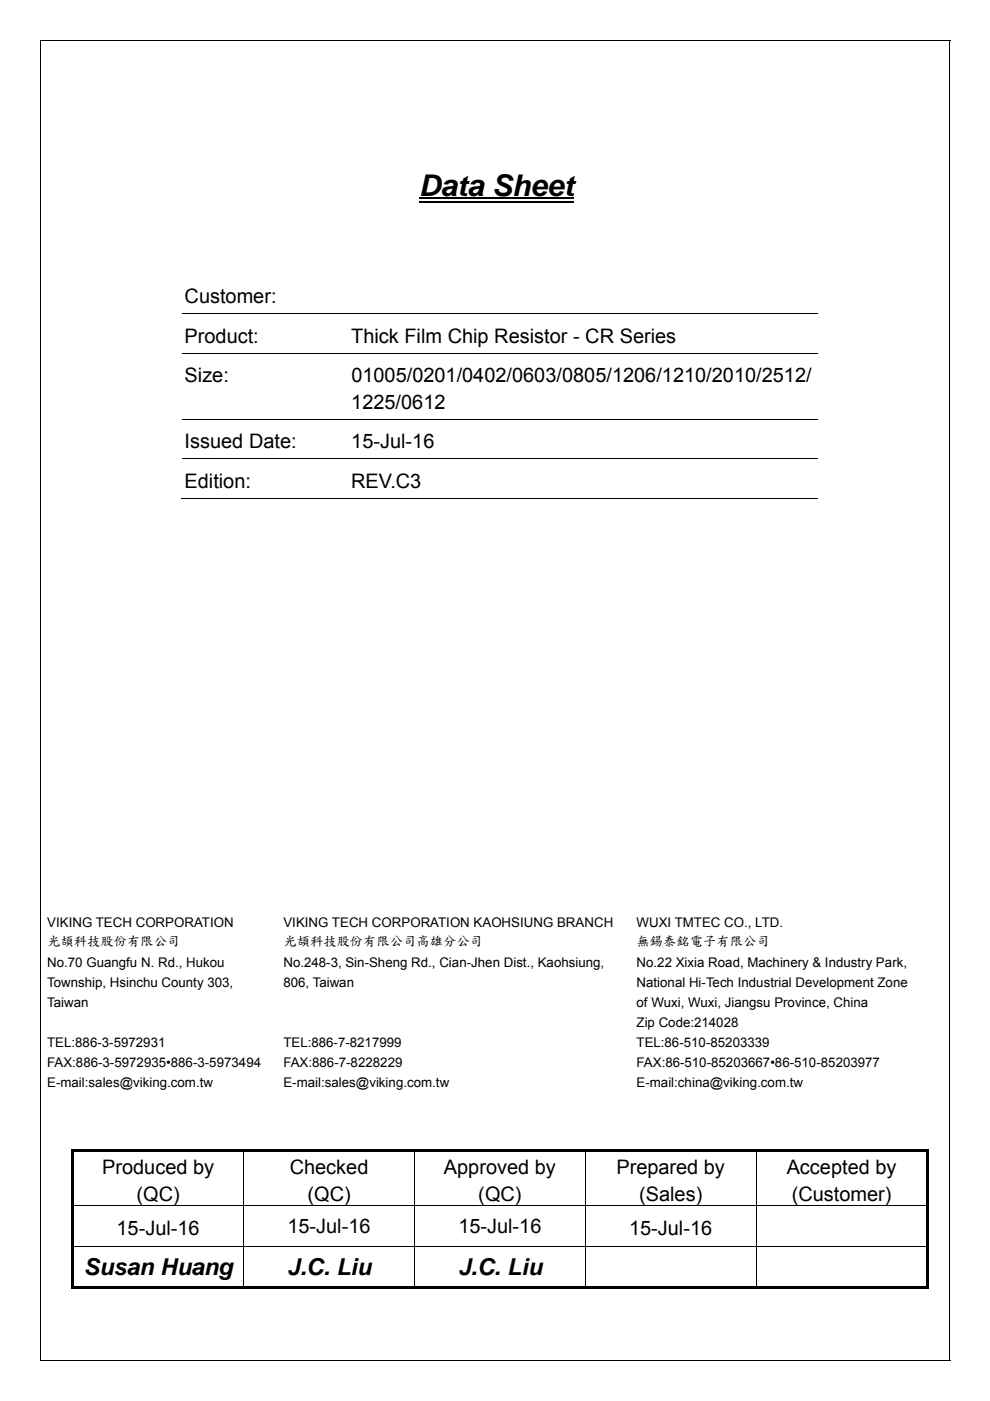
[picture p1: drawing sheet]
<svg xmlns="http://www.w3.org/2000/svg" width="210mm" height="297mm" viewBox="0 0 210 297" stroke-linecap="round" stroke-linejoin="round" font-family="sans-serif">
<defs><g id="words">
<text font-size="6.3" x="88.9" y="41.6">Data Sheet</text>
<g font-size="4.9">
<text x="17.8" y="270.3">Susan Huang</text>
<text x="60.9" y="270.3">J.C. Liu</text>
<text x="97.1" y="270.3">J.C. Liu</text>
</g>
<g font-size="4.2">
<text x="39.2" y="64.3">Customer:</text>
<text x="39.2" y="72.7">Product:</text>
<text x="74.5" y="72.7">Thick Film Chip Resistor - CR Series</text>
<text x="39.2" y="81">Size:</text>
<text x="74.5" y="81">01005/0201/0402/0603/0805/1206/1210/2010/2512/</text>
<text x="74.5" y="86.7">1225/0612</text>
<text x="39.2" y="95.1">Issued Date:</text>
<text x="74.5" y="95.1">15-Jul-16</text>
<text x="39.2" y="103.4">Edition:</text>
<text x="74.5" y="103.4">REV.C3</text>
<text x="21.7" y="249">Produced by</text>
<text x="61.4" y="249">Checked</text>
<text x="94.1" y="249">Approved by</text>
<text x="130.8" y="249">Prepared by</text>
<text x="166.9" y="249">Accepted by</text>
<text x="29" y="254.6">(QC)</text>
<text x="65.2" y="254.6">(QC)</text>
<text x="101.5" y="254.6">(QC)</text>
<text x="135.6" y="254.6">(Sales)</text>
<text x="167.9" y="254.6">(Customer)</text>
<text x="24.7" y="261.9">15-Jul-16</text>
<text x="61" y="261.5">15-Jul-16</text>
<text x="97.2" y="261.5">15-Jul-16</text>
<text x="133.4" y="261.9">15-Jul-16</text>
</g>
<g font-size="2.8">
<text x="10" y="196.5">VIKING TECH CORPORATION</text>
<text x="60.1" y="196.5">VIKING TECH CORPORATION KAOHSIUNG BRANCH</text>
<text x="135" y="196.5">WUXI TMTEC CO., LTD.</text>
<text x="10" y="200.4">光頡</text>
<text x="15.7" y="200.4">科技股份有限公司</text>
<text x="60.1" y="200.4">光頡</text>
<text x="65.8" y="200.4">科技股份有限公司高雄分公司</text>
<text x="135" y="200.4">無錫泰銘電子有限公司</text>
<text x="10" y="205">No.70 Guangfu N. Rd., Hukou</text>
<text x="10" y="209.2">Township, Hsinchu County 303,</text>
<text x="60.1" y="205">No.248-3, Sin-Sheng Rd., Cian-Jhen Dist., Kaohsiung,</text>
<text x="60.1" y="209.2">806, Taiwan</text>
<text x="135" y="205">No.22 Xixia Road, Machinery &amp; Industry Park,</text>
<text x="135" y="209.2">National Hi-Tech Industrial Development Zone</text>
<text x="10" y="213.5">Taiwan</text>
<text x="135" y="213.5">of Wuxi, Wuxi, Jiangsu Province, China</text>
<text x="10" y="221.9">TEL:886-3-5972931</text>
<text x="60.1" y="221.9">TEL:886-7-8217999</text>
<text x="135" y="217.7">Zip Code:214028</text>
<text x="135" y="221.9">TEL:86-510-85203339</text>
<text x="10" y="226.2">FAX:886-3-5972935•886-3-5973494</text>
<text x="60.1" y="226.2">FAX:886-7-8228229</text>
<text x="135" y="226.2">FAX:86-510-85203667•86-510-85203977</text>
<text x="10" y="230.4">E-mail:sales@viking.com.tw</text>
<text x="60.1" y="230.4">E-mail:sales@viking.com.tw</text>
<text x="135" y="230.4">E-mail:china@viking.com.tw</text>
</g>
</g></defs>
<path d="M88.9 42h32.8M88.9 42.7h32.8" fill="none" stroke="#000" stroke-width=".34"/>
<path d="M38.7 66.6h134.7M38.7 74.9h134.7M38.7 88.9h134.7M38.7 97.3h134.7M38.4 105.7h101" fill="none" stroke="#000" stroke-width=".21"/>
<path d="M139.4 97.4h.2v8.2h-.2z" fill="#fff"/>
<g fill="none" stroke="#000" stroke-width=".21">
<path d="M8.5 8.6h193M8.6 8.6v279.8M201.5 8.6v279.8M139.4 105.7h34M15.2 255.6h181.7M51.7 244.2v11.3M51.7 255.7v8.4M87.9 244.2v11.3M87.9 255.7v8.4M124.2 244.2v11.3M124.2 255.7v8.4M160.4 244.2v11.3"/>
<path d="M160.4 255.7v8.4M15.2 264.2h181.7M51.7 264.3v8.4M87.9 264.3v8.4M124.2 264.3v8.4M160.4 264.3v8.4M8.5 288.5h193"/>
</g>
<g fill="#000">
<path d="M8.5 8.5h.1v.1h-.1zM201.4 8.5h.1v.1h-.1zM15.2 243.7h.5v.5h-.5zM15.2 243.7h181.7v.5h-181.7zM15.2 244.2h.5v11.3h-.5zM196.4 243.7h.5v.5h-.5zM196.4 244.2h.5v11.3h-.5zM15.2 255.7h.5v8.4h-.5zM15.2 264.3h.5v9h-.5zM15.2 272.7h36.4v.6h-36.4zM51.6 272.7h36.2v.6h-36.2zM87.8 272.7h36.3v.6h-36.3z"/>
<path d="M124.1 272.7h36.2v.6h-36.2zM160.3 272.7h36.1v.6h-36.1zM196.4 255.7h.5v8.4h-.5zM196.4 264.3h.5v9h-.5zM196.4 272.7h.5v.6h-.5zM8.5 288.4h.1v.1h-.1zM201.4 288.4h.1v.1h-.1z"/>
</g>
<use href="#words"/>
</svg>
